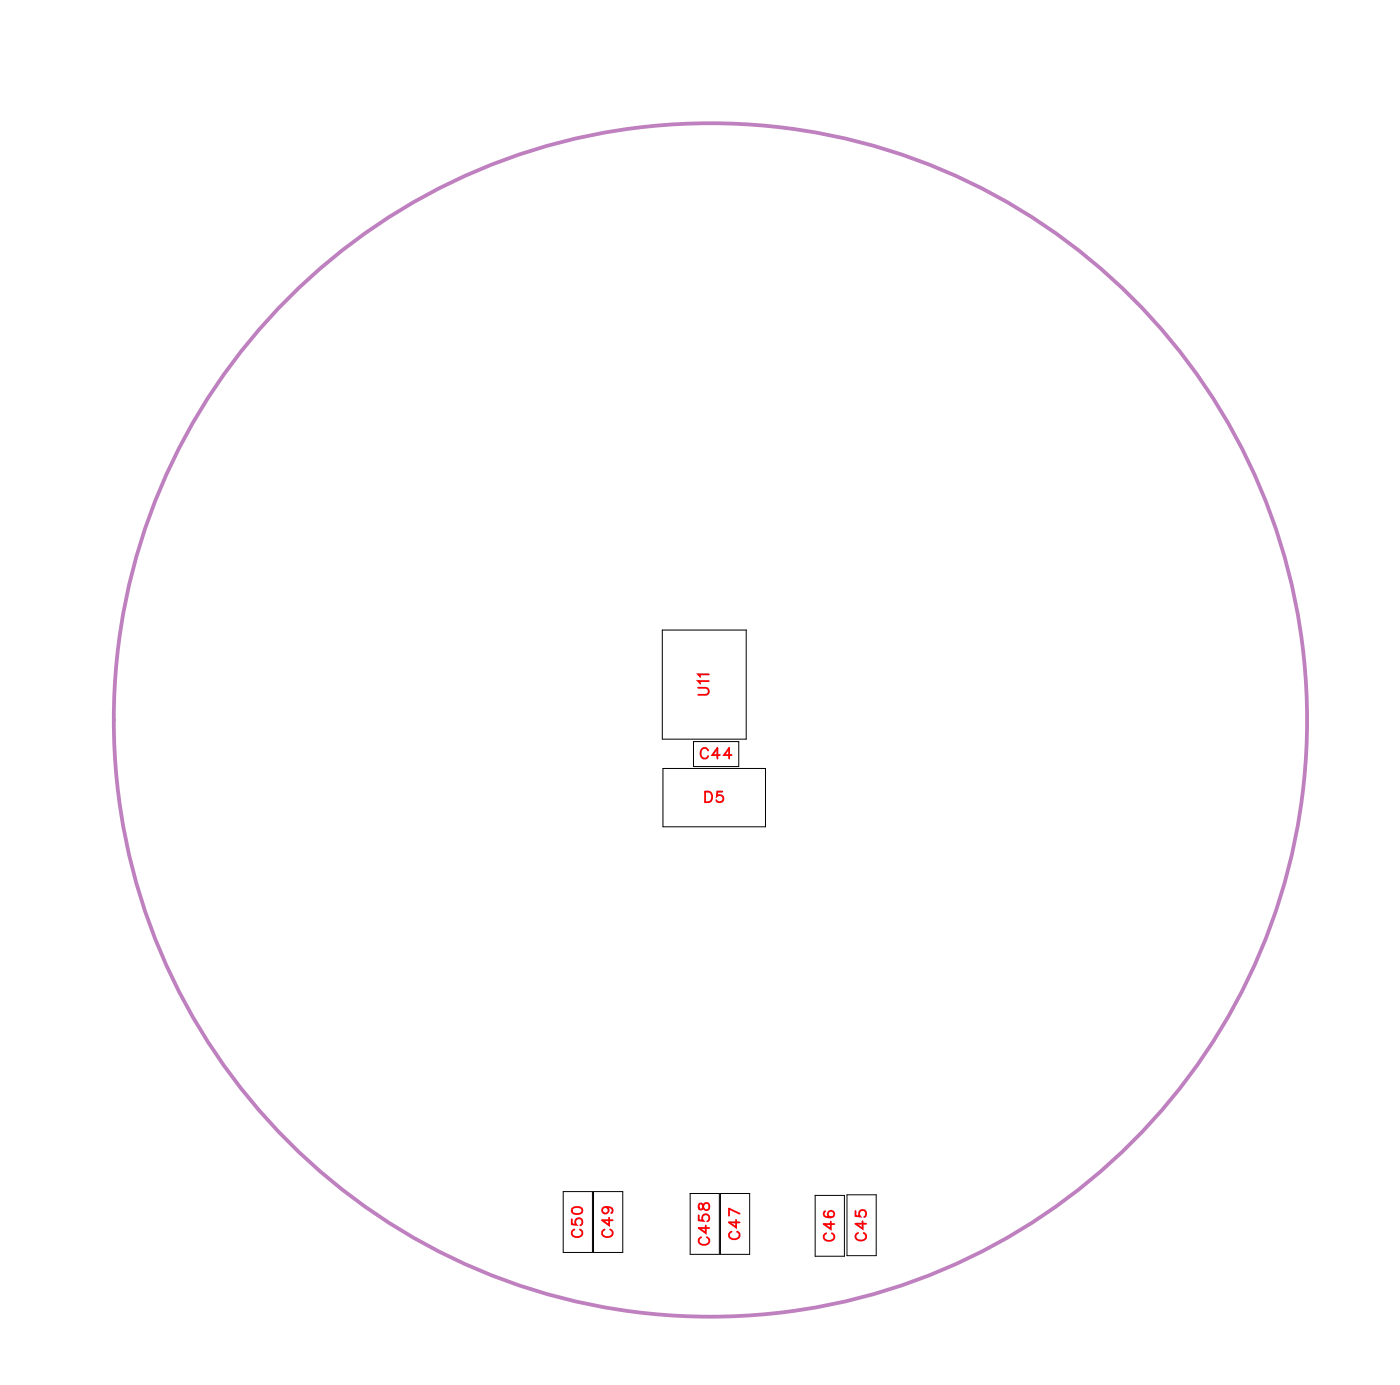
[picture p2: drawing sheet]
<svg xmlns="http://www.w3.org/2000/svg" width="94mm" height="93mm" viewBox="0 0 94 93" stroke-linecap="round" stroke-linejoin="round" font-family="sans-serif">
<defs><g id="words">
<g font-size="1.2" fill="#fff">
<text x="47.8" y="46.6" transform="rotate(-90 47.8 46.6)">U11</text>
<text x="46.9" y="51.1">C44</text>
<text x="47.2" y="54.1">D5</text>
<text x="39.3" y="83" transform="rotate(-90 39.3 83)">C50</text>
<text x="41.4" y="83" transform="rotate(-90 41.4 83)">C49</text>
<text x="47.8" y="83.5" transform="rotate(-90 47.8 83.5)">C458</text>
<text x="49.9" y="83.1" transform="rotate(-90 49.9 83.1)">C47</text>
<text x="56.2" y="83.2" transform="rotate(-90 56.2 83.2)">C46</text>
<text x="58.4" y="83.2" transform="rotate(-90 58.4 83.2)">C45</text>
</g>
</g></defs>
<circle cx="47.6" cy="48.3" r="40" fill="none" stroke="#bf80bf" stroke-width=".25"/>
<path d="M44.4 42.2h5.6v7.3h-5.6zM44.4 51.5h6.9v3.9h-6.9zM46.5 49.7h3v1.7h-3zM37.8 79.9h1.9v4.1h-1.9zM39.8 79.9h1.9v4.1h-1.9zM46.3 80h1.9v4.1h-1.9zM48.3 80h2v4.1h-2zM54.6 80.1h2v4.1h-2zM56.8 80.1h1.9v4.1h-1.9z" fill="none" stroke="#000" stroke-width=".07"/>
<g fill="none" stroke="#f00" stroke-width=".12">
<path d="M46.8 46.1h.5l.2 .2-.1 .2-.6 .1M47.3 53.1h.2a.38 .38 0 0 1 .3 .3 .38 .38 0 0 1-.3 .4h-.2zM47.5 50.3a.26 .26 0 0 0-.3-.2 .26 .26 0 0 0-.2 .3v.2a.26 .26 0 0 0 .2 .3 .26 .26 0 0 0 .3-.2M47.5 45.7h-.7l.1 .1M47.5 45.2h-.7l.1 .2M48.3 50.6h-.5l.3-.5v.7M48.4 53.1h-.3v.3a.25 .25 0 0 1 .3 0 .25 .25 0 0 1 0 .3 .25 .25 0 0 1-.4-.1M49 50.6h-.5l.4-.5v.7M38.3 81.7v.4h.3a.25 .25 0 0 1 0-.4 .25 .25 0 0 1 .4 .1 .25 .25 0 0 1-.1 .3M38.4 81l.2-.1a.3 .3 0 0 1 .4 .3 .38 .38 0 0 1-.3 .2 .38 .38 0 0 1-.4-.3zM38.5 82.4a.26 .26 0 0 0-.2 .3 .26 .26 0 0 0 .3 .2h.2a.26 .26 0 0 0 .2-.2 .26 .26 0 0 0-.1-.3M40.5 82.4a.26 .26 0 0 0-.1 .3 .26 .26 0 0 0 .2 .2h.2a.26 .26 0 0 0 .3-.2 .26 .26 0 0 0-.2-.3"/>
<path d="M40.6 80.9a.22 .22 0 0 1 .2 .3 .22 .22 0 0 1-.4 .1 .22 .22 0 0 1 .1-.4h.1a.34 .34 0 0 1 .5 .3l-.1 .1M40.8 81.6v.5l-.4-.3h.7M46.8 81.5v.3h.3a.25 .25 0 0 1 0-.3 .25 .25 0 0 1 .4 0 .25 .25 0 0 1-.1 .4M46.9 80.7v.3l.1 .1 .3-.5a.24 .24 0 0 1 .3 .3 .24 .24 0 0 1-.3 .2l-.1-.1-.1-.3zM47 82.9a.26 .26 0 0 0-.2 .3 .26 .26 0 0 0 .3 .2h.2a.26 .26 0 0 0 .3-.2 .26 .26 0 0 0-.2-.3M47.3 82.2v.5l-.5-.4h.7M49 82.6a.26 .26 0 0 0-.1 .3 .26 .26 0 0 0 .2 .2h.2a.26 .26 0 0 0 .3-.2 .26 .26 0 0 0-.2-.3M49.3 81.8v.5l-.4-.4h.7M49.6 81.4l-.7-.4v.5M55.3 81.2a.35 .35 0 0 0 .2 .5 .35 .35 0 0 0 .4-.3 .22 .22 0 0 0-.2-.2 .22 .22 0 0 0-.2 .2 .22 .22 0 0 0 .2 .2M55.4 82.7a.26 .26 0 0 0-.2 .3 .26 .26 0 0 0 .3 .2h.2a.26 .26 0 0 0 .2-.2 .26 .26 0 0 0-.1-.3M55.7 81.9v.5l-.5-.3h.7"/>
<path d="M57.4 81.2v.3h.3a.25 .25 0 0 1 0-.3 .25 .25 0 0 1 .3 0 .25 .25 0 0 1-.1 .4M57.5 82.6a.26 .26 0 0 0-.1 .3 .26 .26 0 0 0 .2 .3h.2a.26 .26 0 0 0 .3-.3 .26 .26 0 0 0-.2-.3M57.8 81.9v.5l-.4-.4h.7"/>
</g>
<use href="#words"/>
</svg>
